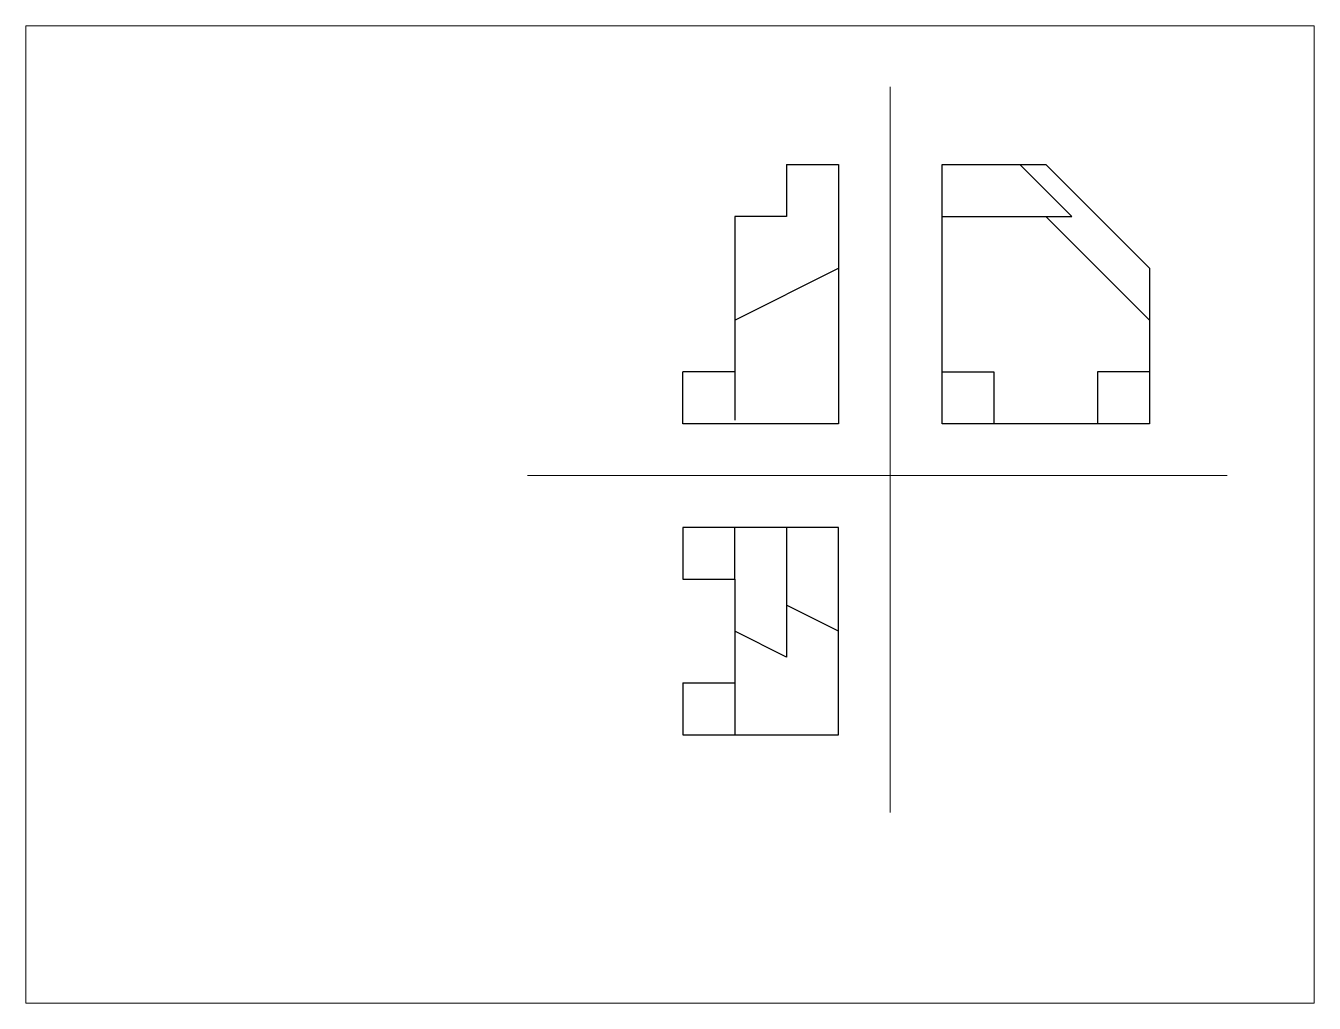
# Paper-space layout 'Layout2' of a CAD drawing. Header units: millimetres. Extents: x 26 to 231, y 20 to 176.
# The model-space entities are those that its viewports show. They can reach past a viewport. Long polylines and large blocks are cut down to what shows.
import ezdxf

# ---------------------------------------------------------------- set-up
doc = ezdxf.new("R2010")
doc.units = ezdxf.units.MM
doc.linetypes.add('DASHED2', pattern=[9.525, 6.35, -3.175])
for name, color, linetype, lineweight in [('nevidljivi', 250, 'DASHED2', 30), ('pomocne', 3, 'Continuous', 15), ('vidljivi', 250, 'Continuous', 30)]:
    doc.layers.add(name, color=color, linetype=linetype, lineweight=lineweight)

msp = doc.modelspace()

# ---------------------------------------------------------------- linework, layer by layer
at = {"layer": 'nevidljivi'}
msp.add_line((235, 170), (235, 160), dxfattribs=at)
at = {"layer": 'pomocne'}
for p, q in [((265, 225), (265, 85)), ((195, 150), (330, 150))]:
    msp.add_line(p, q, dxfattribs=at)
at = {"layer": 'vidljivi'}
for p, q in [((245, 210), (245, 200)), ((300, 200), (290, 210)), ((295, 210), (315, 190)), ((245, 200), (235, 200)), ((235, 200), (235, 170)), ((275, 200), (295, 200)), ((295, 200), (315, 180)), ((295, 200), (300, 200)), ((235, 180), (255, 190)), ((235, 170), (225, 170)), ((275, 170), (285, 170)), ((285, 170), (285, 160)), ((315, 170), (305, 170)), ((305, 170), (305, 160)), ((235, 130), (235, 140)), ((245, 140), (245, 115)), ((225, 130), (235, 130)), ((235, 130), (235, 110)), ((255, 120), (245, 125)), ((245, 115), (235, 120)), ((225, 110), (235, 110)), ((235, 110), (235, 100))]:
    msp.add_line(p, q, dxfattribs=at)
for points in [[(245, 210), (255, 210), (255, 160), (225, 160), (225, 170)], [(315, 190), (315, 160), (275, 160), (275, 210), (295, 210)], [(225, 110), (225, 100), (255, 100), (255, 140), (225, 140), (225, 130)]]:
    msp.add_lwpolyline(points, dxfattribs=at)

psp = doc.layouts.new('Layout2')

# ---------------------------------------------------------------- viewports
at = {"layer": 'vidljivi'}
psp.add_viewport(center=(128.5, 97.5), size=(205.6, 156), view_center_point=(222.5, 142.5), view_height=188.5942, dxfattribs=at)

doc.saveas('drawing.dxf')
